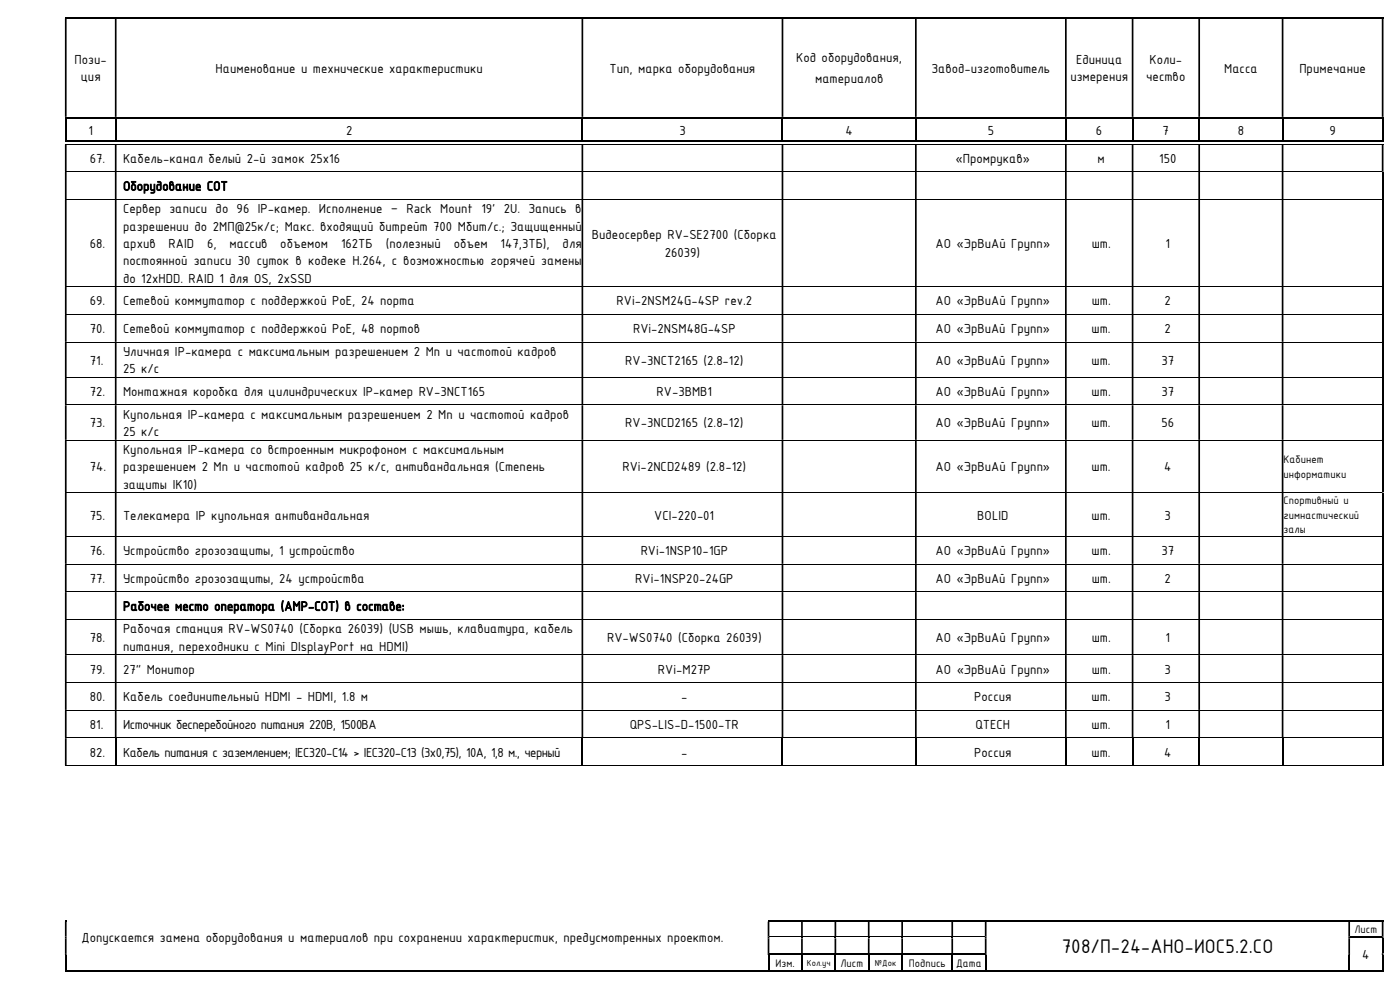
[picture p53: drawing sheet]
<svg xmlns="http://www.w3.org/2000/svg" width="420mm" height="297mm" viewBox="0 0 420 297" stroke-linecap="round" stroke-linejoin="round" font-family="sans-serif">
<defs><g id="words">
<text font-size="6.3" x="318.5" y="285.7">708/П-24-АНО-ИОС5.2.СО</text>
<g font-size="4.2">
<text x="22.4" y="19.1">Пози-</text>
<text x="64.6" y="21.8">Наименование и технические характеристики</text>
<text x="182.8" y="21.8">Тип, марка оборудования</text>
<text x="238.8" y="18.7">Код оборудования,</text>
<text x="279.4" y="21.8">Завод-изготовитель</text>
<text x="322.8" y="19.1">Единица</text>
<text x="344.8" y="19.1">Коли-</text>
<text x="367.2" y="21.8">Масса</text>
<text x="389.8" y="21.8">Примечание</text>
<text x="24.2" y="24.4">ция</text>
<text x="244.5" y="24.9">материалов</text>
<text x="321.1" y="24.4">измерения</text>
<text x="343.9" y="24.4">чество</text>
<text x="26.5" y="40.4">1</text>
<text x="103.8" y="40.4">2</text>
<text x="203.8" y="40.4">3</text>
<text x="253.7" y="40.4">4</text>
<text x="296.3" y="40.4">5</text>
<text x="328.8" y="40.4">6</text>
<text x="348.8" y="40.4">7</text>
<text x="371.3" y="40.4">8</text>
<text x="398.8" y="40.4">9</text>
<text x="27" y="48.8">67.</text>
<text x="36.9" y="48.8">Кабель-канал белый 2-й замок 25х16</text>
<text x="286.7" y="48.8">«Промрукав»</text>
<text x="329.2" y="48.8">м</text>
<text x="347.8" y="48.8">150</text>
<text x="36.9" y="57.1">Оборудование СОТ</text>
<text x="36.9" y="64">Сервер записи до 96 IP-камер. Исполнение – Rack Mount 19’ 2U. Запись в</text>
<text x="36.9" y="69.1">разрешении до 2МП@25к/с; Макс. входящий битрейт 700 Мбит/с.; Защищенный</text>
<text x="177.6" y="71.7">Видеосервер RV-SE2700 (Сборка</text>
<text x="27" y="74.3">68.</text>
<text x="36.9" y="74.3">архив</text>
<text x="50.6" y="74.3">RAID</text>
<text x="62.1" y="74.3">6,</text>
<text x="68.8" y="74.3">массив</text>
<text x="84.1" y="74.3">объемом</text>
<text x="102.3" y="74.3">162ТБ</text>
<text x="115.7" y="74.3">(полезный</text>
<text x="136.1" y="74.3">объем</text>
<text x="150.2" y="74.3">147,3ТБ),</text>
<text x="168.8" y="74.3">для</text>
<text x="199.4" y="76.9">26039)</text>
<text x="280.7" y="74.3">АО «ЭрВиАй Групп»</text>
<text x="327.5" y="74.3">шт.</text>
<text x="349.7" y="74.3">1</text>
<text x="36.9" y="79.5">постоянной записи 30 суток в кодеке H.264, с возможностью горячей замены</text>
<text x="36.9" y="84.7">до 12хHDD. RAID 1 для OS, 2хSSD</text>
<text x="27" y="91.5">69.</text>
<text x="36.9" y="91.5">Сетевой коммутатор с поддержкой РоЕ, 24 порта</text>
<text x="185" y="91.5">RVi-2NSM24G-4SP rev.2</text>
<text x="280.7" y="91.5">АО «ЭрВиАй Групп»</text>
<text x="327.5" y="91.5">шт.</text>
<text x="349.4" y="91.5">2</text>
<text x="27" y="99.8">70.</text>
<text x="36.9" y="99.8">Сетевой коммутатор с поддержкой РоЕ, 48 портов</text>
<text x="189.9" y="99.8">RVi-2NSM48G-4SP</text>
<text x="280.7" y="99.8">АО «ЭрВиАй Групп»</text>
<text x="327.5" y="99.8">шт.</text>
<text x="349.4" y="99.8">2</text>
<text x="36.9" y="106.7">Уличная IP-камера с максимальным разрешением 2 Мп и частотой кадров</text>
<text x="27" y="109.3">71.</text>
<text x="36.9" y="111.8">25 к/с</text>
<text x="187.6" y="109.3">RV-3NCT2165 (2.8-12)</text>
<text x="280.7" y="109.3">АО «ЭрВиАй Групп»</text>
<text x="327.5" y="109.3">шт.</text>
<text x="348.4" y="109.3">37</text>
<text x="27" y="118.7">72.</text>
<text x="36.9" y="118.7">Монтажная коробка для цилиндрических IP-камер RV-3NCT165</text>
<text x="197" y="118.7">RV-3BMB1</text>
<text x="280.7" y="118.7">АО «ЭрВиАй Групп»</text>
<text x="327.5" y="118.7">шт.</text>
<text x="348.5" y="118.7">37</text>
<text x="36.9" y="125.5">Купольная IP-камера с максимальным разрешением 2 Мп и частотой кадров</text>
<text x="27" y="128.1">73.</text>
<text x="36.9" y="130.7">25 к/с</text>
<text x="187.6" y="128.1">RV-3NCD2165 (2.8-12)</text>
<text x="280.7" y="128.1">АО «ЭрВиАй Групп»</text>
<text x="327.5" y="128.1">шт.</text>
<text x="348.4" y="128.1">56</text>
<text x="36.9" y="136.1">Купольная IP-камера со встроенным микрофоном с максимальным</text>
<text x="27" y="141.3">74.</text>
<text x="36.9" y="141.3">разрешением 2 Мп и частотой кадров 25 к/с, антивандальная (Степень</text>
<text x="186.7" y="141.3">RVi-2NCD2489 (2.8-12)</text>
<text x="280.7" y="141.3">АО «ЭрВиАй Групп»</text>
<text x="327.5" y="141.3">шт.</text>
<text x="349.2" y="141.3">4</text>
<text x="36.9" y="146.4">защиты IK10)</text>
<text x="27" y="155.7">75.</text>
<text x="36.9" y="155.7">Телекамера IP купольная антивандальная</text>
<text x="196.3" y="155.7">VCI-220-01</text>
<text x="293.2" y="155.7">BOLID</text>
<text x="327.5" y="155.7">шт.</text>
<text x="349.4" y="155.7">3</text>
<text x="27" y="166.4">76.</text>
<text x="36.9" y="166.4">Устройство грозозащиты, 1 устройство</text>
<text x="192.2" y="166.4">RVi-1NSP10-1GP</text>
<text x="280.6" y="166.4">АО «ЭрВиАй Групп»</text>
<text x="327.5" y="166.4">шт.</text>
<text x="348.5" y="166.4">37</text>
<text x="27" y="174.7">77.</text>
<text x="36.9" y="174.7">Устройство грозозащиты, 24 устройства</text>
<text x="190.6" y="174.7">RVi-1NSP20-24GP</text>
<text x="280.7" y="174.7">АО «ЭрВиАй Групп»</text>
<text x="327.5" y="174.7">шт.</text>
<text x="349.3" y="174.7">2</text>
<text x="36.9" y="183">Рабочее место оператора (АМР-СОТ) в составе:</text>
<text x="36.9" y="189.9">Рабочая станция RV-WS0740 (Сборка 26039) (USB мышь, клавиатура, кабель</text>
<text x="27" y="192.4">78.</text>
<text x="36.9" y="195">питания, переходники с Mini DIsplayPort на HDMI)</text>
<text x="182.1" y="192.4">RV-WS0740 (Сборка 26039)</text>
<text x="280.7" y="192.4">АО «ЭрВиАй Групп»</text>
<text x="327.5" y="192.4">шт.</text>
<text x="349.7" y="192.4">1</text>
<text x="27" y="201.9">79.</text>
<text x="36.9" y="201.9">27&quot; Монитор</text>
<text x="197.4" y="201.9">RVi-M27P</text>
<text x="280.7" y="201.9">АО «ЭрВиАй Групп»</text>
<text x="327.5" y="201.9">шт.</text>
<text x="349.4" y="201.9">3</text>
<text x="27" y="210.2">80.</text>
<text x="36.9" y="210.2">Кабель соединительный HDMI - HDMI, 1.8 м</text>
<text x="204.3" y="210.2">-</text>
<text x="292.3" y="210.2">Россия</text>
<text x="327.5" y="210.2">шт.</text>
<text x="349.4" y="210.2">3</text>
<text x="27" y="218.5">81.</text>
<text x="36.9" y="218.5">Источник бесперебойного питания 220В, 1500ВА</text>
<text x="188.9" y="218.5">QPS-LIS-D-1500-TR</text>
<text x="292.7" y="218.5">QTEСH</text>
<text x="327.5" y="218.5">шт.</text>
<text x="349.7" y="218.5">1</text>
<text x="27" y="226.8">82.</text>
<text x="36.9" y="226.8">Кабель питания с заземлением; IEC320-C14 &gt; IEC320-C13 (3х0,75), 10А, 1,8 м., черный</text>
<text x="204.3" y="226.8">-</text>
<text x="292.3" y="226.8">Россия</text>
<text x="327.5" y="226.8">шт.</text>
<text x="349.3" y="226.8">4</text>
<text x="24.5" y="282.3">Допускается замена оборудования и материалов при сохранении характеристик, предусмотренных проектом.</text>
<text x="408.6" y="287.4">4</text>
</g>
<g font-size="3.5">
<text x="385.1" y="138.9">Кабинет</text>
<text x="385.1" y="143.2">информатики</text>
<text x="385.1" y="151.2">Спортивный и</text>
<text x="385.1" y="155.5">гимнастический</text>
<text x="385.1" y="159.8">залы</text>
<text x="406.4" y="279.7">Лист</text>
<text x="232.7" y="289.7">Изм.</text>
<text x="252.2" y="289.7">Лист</text>
<text x="272.6" y="289.7">Подпись</text>
<text x="286.8" y="289.7">Дата</text>
</g>
<g font-size="2.8">
<text x="242.1" y="289.5">Кол.уч</text>
<text x="262.5" y="289.5">№Док</text>
</g>
</g></defs>
<g fill="#000">
<path d="M19.5 5h.5v.5h-.5z" fill-rule="evenodd"/>
<path d="M19.5 5.5h.5v29.5h-.5zM34.5 5.5h.5v29.5h-.5zM174.5 5.5h.5v29.5h-.5zM234.5 5.5h.5v29.5h-.5zM274.5 5.5h.5v29.5h-.5zM319.5 5.5h.5v29.5h-.5zM339.5 5.5h.5v29.5h-.5zM359.5 5.5h.5v29.5h-.5zM384.5 5.5h.5v29.5h-.5zM414.5 5.5h.5v29.5h-.5z" fill-rule="evenodd"/>
<path d="M34.5 5h.5v.5h-.5z" fill-rule="evenodd"/>
<path d="M174.5 5h.5v.5h-.5z" fill-rule="evenodd"/>
<path d="M234.5 5h.5v.5h-.5z" fill-rule="evenodd"/>
<path d="M274.5 5h.5v.5h-.5z" fill-rule="evenodd"/>
<path d="M319.5 5h.5v.5h-.5z" fill-rule="evenodd"/>
<path d="M339.5 5h.5v.5h-.5z" fill-rule="evenodd"/>
<path d="M359.5 5h.5v.5h-.5z" fill-rule="evenodd"/>
<path d="M384.5 5h.5v.5h-.5z" fill-rule="evenodd"/>
<path d="M414.5 5h.5v.5h-.5z" fill-rule="evenodd"/>
<path d="M19.5 35.6h.5v7h-.5z" fill-rule="evenodd"/>
<path d="M34.5 35.6h.5v7h-.5z" fill-rule="evenodd"/>
<path d="M174.5 35.6h.5v7h-.5z" fill-rule="evenodd"/>
<path d="M234.5 35.6h.5v7h-.5z" fill-rule="evenodd"/>
<path d="M274.5 35.6h.5v7h-.5z" fill-rule="evenodd"/>
<path d="M319.5 35.6h.5v7h-.5z" fill-rule="evenodd"/>
<path d="M339.5 35.6h.5v7h-.5z" fill-rule="evenodd"/>
<path d="M359.5 35.6h.5v7h-.5z" fill-rule="evenodd"/>
<path d="M384.5 35.6h.5v7h-.5z" fill-rule="evenodd"/>
<path d="M414.5 35.6h.5v7h-.5z" fill-rule="evenodd"/>
<path d="M19.5 42.1h15v.5h-15z" fill-rule="evenodd"/>
<path d="M19.5 43.3h.5v8.1h-.5zM34.5 43.3h.5v8.1h-.5zM174.5 43.3h.5v8.1h-.5zM234.5 43.3h.5v8.1h-.5zM274.5 43.3h.5v8.1h-.5zM319.5 43.3h.5v8.1h-.5zM339.5 43.3h.5v8.1h-.5zM359.5 43.3h.5v8.1h-.5zM384.5 43.3h.5v8.1h-.5zM414.5 43.3h.5v8.1h-.5z" fill-rule="evenodd"/>
<path d="M414.5 51.4h.5v.2h-.5zM19.5 51.6h.5v8.1h-.5zM34.5 51.6h.5v8.1h-.5zM174.5 51.6h.5v8.1h-.5zM234.5 51.6h.5v8.1h-.5zM274.5 51.6h.5v8.1h-.5zM319.5 51.6h.5v8.1h-.5zM339.5 51.6h.5v8.1h-.5zM359.5 51.6h.5v8.1h-.5zM384.5 51.6h.5v8.1h-.5z" fill-rule="evenodd"/>
<path d="M414.5 59.7h.5v.2h-.5zM19.5 59.9h.5v25.9h-.5zM34.5 59.9h.5v25.9h-.5zM174.5 59.9h.5v25.9h-.5zM234.5 59.9h.5v25.9h-.5zM274.5 59.9h.5v25.9h-.5zM319.5 59.9h.5v25.9h-.5zM339.5 59.9h.5v25.9h-.5zM359.5 59.9h.5v25.9h-.5zM384.5 59.9h.5v25.9h-.5z" fill-rule="evenodd"/>
<path d="M414.5 85.8h.5v.2h-.5zM19.5 86h.5v8.1h-.5zM34.5 86h.5v8.1h-.5zM174.5 86h.5v8.1h-.5zM234.5 86h.5v8.1h-.5zM274.5 86h.5v8.1h-.5zM319.5 86h.5v8.1h-.5zM339.5 86h.5v8.1h-.5zM359.5 86h.5v8.1h-.5zM384.5 86h.5v8.1h-.5z" fill-rule="evenodd"/>
<path d="M414.5 94.1h.5v.2h-.5zM19.5 94.3h.5v8.1h-.5zM34.5 94.3h.5v8.1h-.5zM174.5 94.3h.5v8.1h-.5zM234.5 94.3h.5v8.1h-.5zM274.5 94.3h.5v8.1h-.5zM319.5 94.3h.5v8.1h-.5zM339.5 94.3h.5v8.1h-.5zM359.5 94.3h.5v8.1h-.5zM384.5 94.3h.5v8.1h-.5z" fill-rule="evenodd"/>
<path d="M414.5 102.4h.5v.2h-.5zM19.5 102.6h.5v10.4h-.5zM34.5 102.6h.5v10.4h-.5zM174.5 102.6h.5v10.4h-.5zM234.5 102.6h.5v10.4h-.5zM274.5 102.6h.5v10.4h-.5zM319.5 102.6h.5v10.4h-.5zM339.5 102.6h.5v10.4h-.5zM359.5 102.6h.5v10.4h-.5zM384.5 102.6h.5v10.4h-.5z" fill-rule="evenodd"/>
<path d="M414.5 113h.5v.2h-.5zM19.5 113.2h.5v8.1h-.5zM34.5 113.2h.5v8.1h-.5zM174.5 113.2h.5v8.1h-.5zM234.5 113.2h.5v8.1h-.5zM274.5 113.2h.5v8.1h-.5zM319.5 113.2h.5v8.1h-.5zM339.5 113.2h.5v8.1h-.5zM359.5 113.2h.5v8.1h-.5zM384.5 113.2h.5v8.1h-.5z" fill-rule="evenodd"/>
<path d="M414.5 121.3h.5v.2h-.5zM19.5 121.5h.5v10.3h-.5zM34.5 121.5h.5v10.3h-.5zM174.5 121.5h.5v10.3h-.5zM234.5 121.5h.5v10.3h-.5zM274.5 121.5h.5v10.3h-.5zM319.5 121.5h.5v10.3h-.5zM339.5 121.5h.5v10.3h-.5zM359.5 121.5h.5v10.3h-.5zM384.5 121.5h.5v10.3h-.5z" fill-rule="evenodd"/>
<path d="M414.5 131.8h.5v.2h-.5zM19.5 132h.5v15.6h-.5zM34.5 132h.5v15.6h-.5zM174.5 132h.5v15.6h-.5zM234.5 132h.5v15.6h-.5zM274.5 132h.5v15.6h-.5zM319.5 132h.5v15.6h-.5zM339.5 132h.5v15.6h-.5zM359.5 132h.5v15.6h-.5zM384.5 132h.5v15.6h-.5z" fill-rule="evenodd"/>
<path d="M414.5 147.6h.5v.1h-.5zM19.5 147.7h.5v13h-.5zM34.5 147.7h.5v13h-.5zM174.5 147.7h.5v13h-.5zM234.5 147.7h.5v13h-.5zM274.5 147.7h.5v13h-.5zM319.5 147.7h.5v13h-.5zM339.5 147.7h.5v13h-.5zM359.5 147.7h.5v13h-.5zM384.5 147.7h.5v13h-.5z" fill-rule="evenodd"/>
<path d="M414.5 160.7h.5v.2h-.5zM19.5 160.9h.5v8.1h-.5zM34.5 160.9h.5v8.1h-.5zM174.5 160.9h.5v8.1h-.5zM234.5 160.9h.5v8.1h-.5zM274.5 160.9h.5v8.1h-.5zM319.5 160.9h.5v8.1h-.5zM339.5 160.9h.5v8.1h-.5zM359.5 160.9h.5v8.1h-.5zM384.5 160.9h.5v8.1h-.5z" fill-rule="evenodd"/>
<path d="M414.5 169h.5v.2h-.5zM19.5 169.2h.5v8.1h-.5zM34.5 169.2h.5v8.1h-.5zM174.5 169.2h.5v8.1h-.5zM234.5 169.2h.5v8.1h-.5zM274.5 169.2h.5v8.1h-.5zM319.5 169.2h.5v8.1h-.5zM339.5 169.2h.5v8.1h-.5zM359.5 169.2h.5v8.1h-.5zM384.5 169.2h.5v8.1h-.5z" fill-rule="evenodd"/>
<path d="M414.5 177.3h.5v.2h-.5zM19.5 177.5h.5v8.1h-.5zM34.5 177.5h.5v8.1h-.5zM174.5 177.5h.5v8.1h-.5zM234.5 177.5h.5v8.1h-.5zM274.5 177.5h.5v8.1h-.5zM319.5 177.5h.5v8.1h-.5zM339.5 177.5h.5v8.1h-.5zM359.5 177.5h.5v8.1h-.5zM384.5 177.5h.5v8.1h-.5z" fill-rule="evenodd"/>
<path d="M414.5 185.6h.5v.2h-.5zM19.5 185.8h.5v10.4h-.5zM34.5 185.8h.5v10.4h-.5zM174.5 185.8h.5v10.4h-.5zM234.5 185.8h.5v10.4h-.5zM274.5 185.8h.5v10.4h-.5zM319.5 185.8h.5v10.4h-.5zM339.5 185.8h.5v10.4h-.5zM359.5 185.8h.5v10.4h-.5zM384.5 185.8h.5v10.4h-.5z" fill-rule="evenodd"/>
<path d="M414.5 196.2h.5v.1h-.5zM19.5 196.3h.5v8.2h-.5zM34.5 196.3h.5v8.2h-.5zM174.5 196.3h.5v8.2h-.5zM234.5 196.3h.5v8.2h-.5zM274.5 196.3h.5v8.2h-.5zM319.5 196.3h.5v8.2h-.5zM339.5 196.3h.5v8.2h-.5zM359.5 196.3h.5v8.2h-.5zM384.5 196.3h.5v8.2h-.5z" fill-rule="evenodd"/>
<path d="M414.5 204.5h.5v.1h-.5zM19.5 204.6h.5v8.2h-.5zM34.5 204.6h.5v8.2h-.5zM174.5 204.6h.5v8.2h-.5zM234.5 204.6h.5v8.2h-.5zM274.5 204.6h.5v8.2h-.5zM319.5 204.6h.5v8.2h-.5zM339.5 204.6h.5v8.2h-.5zM359.5 204.6h.5v8.2h-.5zM384.5 204.6h.5v8.2h-.5z" fill-rule="evenodd"/>
<path d="M414.5 212.8h.5v.1h-.5zM19.5 212.9h.5v8.2h-.5zM34.5 212.9h.5v8.2h-.5zM174.5 212.9h.5v8.2h-.5zM234.5 212.9h.5v8.2h-.5zM274.5 212.9h.5v8.2h-.5zM319.5 212.9h.5v8.2h-.5zM339.5 212.9h.5v8.2h-.5zM359.5 212.9h.5v8.2h-.5zM384.5 212.9h.5v8.2h-.5z" fill-rule="evenodd"/>
<path d="M414.5 221.1h.5v.1h-.5zM19.5 221.2h.5v8.2h-.5z" fill-rule="evenodd"/>
<path d="M414.5 221.2h.5v8.4h-.5z" fill-rule="evenodd"/>
<path d="M19.5 276.2h.5v4.5h-.5zM230.3 276.2h.5v4.5h-.5zM240.3 276.2h.5v4.5h-.5zM250.4 276.2h.5v4.5h-.5zM260.3 276.2h.6v4.5h-.6zM270.4 276.2h.5v4.5h-.5zM285.4 276.2h.5v4.5h-.5zM295.4 276.2h.6v4.5h-.6zM404.5 276.2h.5v4.5h-.5zM414.5 276.2h.5v4.5h-.5z" fill-rule="evenodd"/>
<path d="M230.3 275.7h.5v.5h-.5z" fill-rule="evenodd"/>
<path d="M240.3 275.7h.5v.5h-.5z" fill-rule="evenodd"/>
<path d="M250.4 275.7h.5v.5h-.5z" fill-rule="evenodd"/>
<path d="M260.3 275.7h.6v.5h-.6z" fill-rule="evenodd"/>
<path d="M270.4 275.7h.5v.5h-.5z" fill-rule="evenodd"/>
<path d="M285.4 275.7h.5v.5h-.5z" fill-rule="evenodd"/>
<path d="M295.4 275.7h.6v.5h-.6z" fill-rule="evenodd"/>
<path d="M404.5 275.7h.5v.5h-.5z" fill-rule="evenodd"/>
<path d="M414.5 275.7h.5v.5h-.5z" fill-rule="evenodd"/>
<path d="M19.5 280.7h.5v.5h-.5zM230.3 280.7h.5v.5h-.5z" fill-rule="evenodd"/>
<path d="M19.5 285.7h.5v.5h-.5zM230.3 285.7h.5v.5h-.5z" fill-rule="evenodd"/>
<path d="M19.5 286.2h.5v5h-.5z" fill-rule="evenodd"/>
<path d="M19.5 290.7h210.8v.5h-210.8z" fill-rule="evenodd"/>
<path d="M230.3 286.2h.5v5h-.5z" fill-rule="evenodd"/>
<path d="M240.3 286.2h.5v5h-.5z" fill-rule="evenodd"/>
<path d="M250.4 286.2h.5v5h-.5z" fill-rule="evenodd"/>
<path d="M260.3 286.2h.6v5h-.6z" fill-rule="evenodd"/>
<path d="M270.4 286.2h.5v5h-.5z" fill-rule="evenodd"/>
<path d="M285.4 286.2h.5v5h-.5z" fill-rule="evenodd"/>
<path d="M295.4 280.7h.6v.5h-.6zM404.5 280.7h.5v.5h-.5z" fill-rule="evenodd"/>
<path d="M295.4 285.7h.6v.5h-.6zM404.5 285.7h.5v.5h-.5zM414.5 285.7h.5v.5h-.5z" fill-rule="evenodd"/>
<path d="M295.4 286.2h.6v5h-.6z" fill-rule="evenodd"/>
<path d="M404.5 286.2h.5v5h-.5z" fill-rule="evenodd"/>
<path d="M414.5 280.7h.5v.5h-.5zM19.5 281.2h.5v4.5h-.5zM230.3 281.2h.5v4.5h-.5zM240.3 281.2h.5v4.5h-.5zM250.4 281.2h.5v4.5h-.5zM260.3 281.2h.6v4.5h-.6zM270.4 281.2h.5v4.5h-.5zM285.4 281.2h.5v4.5h-.5zM295.4 281.2h.6v4.5h-.6zM404.5 281.2h.5v4.5h-.5z" fill-rule="evenodd"/>
<path d="M414.5 286.2h.5v5h-.5z" fill-rule="evenodd"/>
</g>
<g fill="#000">
<path d="M20 5h14.5v.5h-14.5zM35 5h139.5v.5h-139.5zM175 5h59.5v.5h-59.5zM235 5h39.5v.5h-39.5zM275 5h44.5v.5h-44.5zM320 5h19.5v.5h-19.5zM340 5h19.5v.5h-19.5zM360 5h24.5v.5h-24.5zM385 5h29.5v.5h-29.5zM19.5 35h.5v.6h-.5zM20 35h14.5v.5h-14.5zM34.5 35h.5v.6h-.5z"/>
<path d="M35 35h139.5v.5h-139.5zM174.5 35h.5v.6h-.5zM175 35h59.5v.5h-59.5zM234.5 35h.5v.6h-.5zM235 35h39.5v.5h-39.5zM274.5 35h.5v.6h-.5zM275 35h44.5v.5h-44.5zM319.5 35h.5v.6h-.5zM320 35h19.5v.5h-19.5zM339.5 35h.5v.6h-.5zM340 35h19.5v.5h-19.5zM359.5 35h.5v.6h-.5z"/>
<path d="M360 35h24.5v.5h-24.5zM384.5 35h.5v.6h-.5zM385 35h29.5v.5h-29.5zM414.5 35h.5v.6h-.5zM35 42.1h139.5v.5h-139.5zM175 42.1h59.5v.5h-59.5zM235 42.1h39.5v.5h-39.5zM275 42.1h44.5v.5h-44.5zM320 42.1h19.5v.5h-19.5zM340 42.1h19.5v.5h-19.5zM360 42.1h24.5v.5h-24.5zM385 42.1h29.5v.5h-29.5z"/>
<path d="M414.5 42.1h.5v.5h-.5zM414.5 51.6h.5v8.1h-.5zM414.5 59.9h.5v25.9h-.5zM414.5 86h.5v8.1h-.5zM414.5 94.3h.5v8.1h-.5zM414.5 102.6h.5v10.4h-.5zM414.5 113.2h.5v8.1h-.5zM414.5 121.5h.5v10.3h-.5zM414.5 132h.5v15.6h-.5zM414.5 147.7h.5v13h-.5zM414.5 160.9h.5v8.1h-.5zM414.5 169.2h.5v8.1h-.5z"/>
<path d="M414.5 177.5h.5v8.1h-.5zM414.5 185.8h.5v10.4h-.5zM414.5 196.3h.5v8.2h-.5zM414.5 204.6h.5v8.2h-.5zM414.5 212.9h.5v8.2h-.5zM34.5 221.2h.5v8.2h-.5zM174.5 221.2h.5v8.2h-.5zM234.5 221.2h.5v8.2h-.5zM274.5 221.2h.5v8.2h-.5zM319.5 221.2h.5v8.2h-.5zM339.5 221.2h.5v8.2h-.5zM359.5 221.2h.5v8.2h-.5z"/>
<path d="M384.5 221.2h.5v8.2h-.5zM19.5 275.7h.5v.5h-.5zM230.8 275.7h9.5v.5h-9.5zM240.8 275.7h9.6v.5h-9.6zM250.9 275.7h9.4v.5h-9.4zM260.9 275.7h9.5v.5h-9.5zM270.9 275.7h14.5v.5h-14.5zM285.9 275.7h9.5v.5h-9.5zM296 275.7h108.5v.5h-108.5zM405 275.7h9.5v.5h-9.5zM230.8 285.7h9.5v.5h-9.5zM230.8 290.7h9.5v.5h-9.5z"/>
<path d="M240.3 280.7h.5v.5h-.5zM240.3 285.7h.5v.5h-.5zM240.8 285.7h9.6v.5h-9.6zM240.8 290.7h9.6v.5h-9.6zM250.4 280.7h.5v.5h-.5zM250.4 285.7h.5v.5h-.5zM250.9 285.7h9.4v.5h-9.4zM250.9 290.7h9.4v.5h-9.4zM260.3 280.7h.6v.5h-.6zM260.3 285.7h.6v.5h-.6zM260.9 285.7h9.5v.5h-9.5zM260.9 290.7h9.5v.5h-9.5z"/>
<path d="M270.4 280.7h.5v.5h-.5zM270.4 285.7h.5v.5h-.5zM270.9 285.7h14.5v.5h-14.5zM270.9 290.7h14.5v.5h-14.5zM285.4 280.7h.5v.5h-.5zM285.4 285.7h.5v.5h-.5zM285.9 285.7h9.5v.5h-9.5zM285.9 290.7h9.5v.5h-9.5zM296 290.7h108.5v.5h-108.5zM405 280.7h9.5v.5h-9.5zM405 290.7h9.5v.5h-9.5zM414.5 281.2h.5v4.5h-.5z"/>
<path d="M414.5 290.7h.5v.5h-.5z"/>
</g>
<g fill="none" stroke="#000" stroke-width=".3">
<path d="M19.5 43.2h395.5M19.5 51.5h395M19.5 59.8h395M19.5 85.9h395M19.5 94.2h395M19.5 102.5h395M19.5 113.1h395M19.5 121.4h395M19.5 131.9h395M19.5 147.7h395M19.5 160.8h395M19.5 169.1h395"/>
<path d="M19.5 177.4h395M19.5 185.7h395M19.5 196.3h395M19.5 204.6h395M19.5 212.9h395M19.5 221.1h395M19.5 229.5h395M230.8 280.8h9.5M240.8 280.8h9.6M250.9 280.8h9.4M260.9 280.8h9.5M270.9 280.8h14.5"/>
<path d="M285.9 280.8h9.5"/>
</g>
<use href="#words"/>
</svg>
